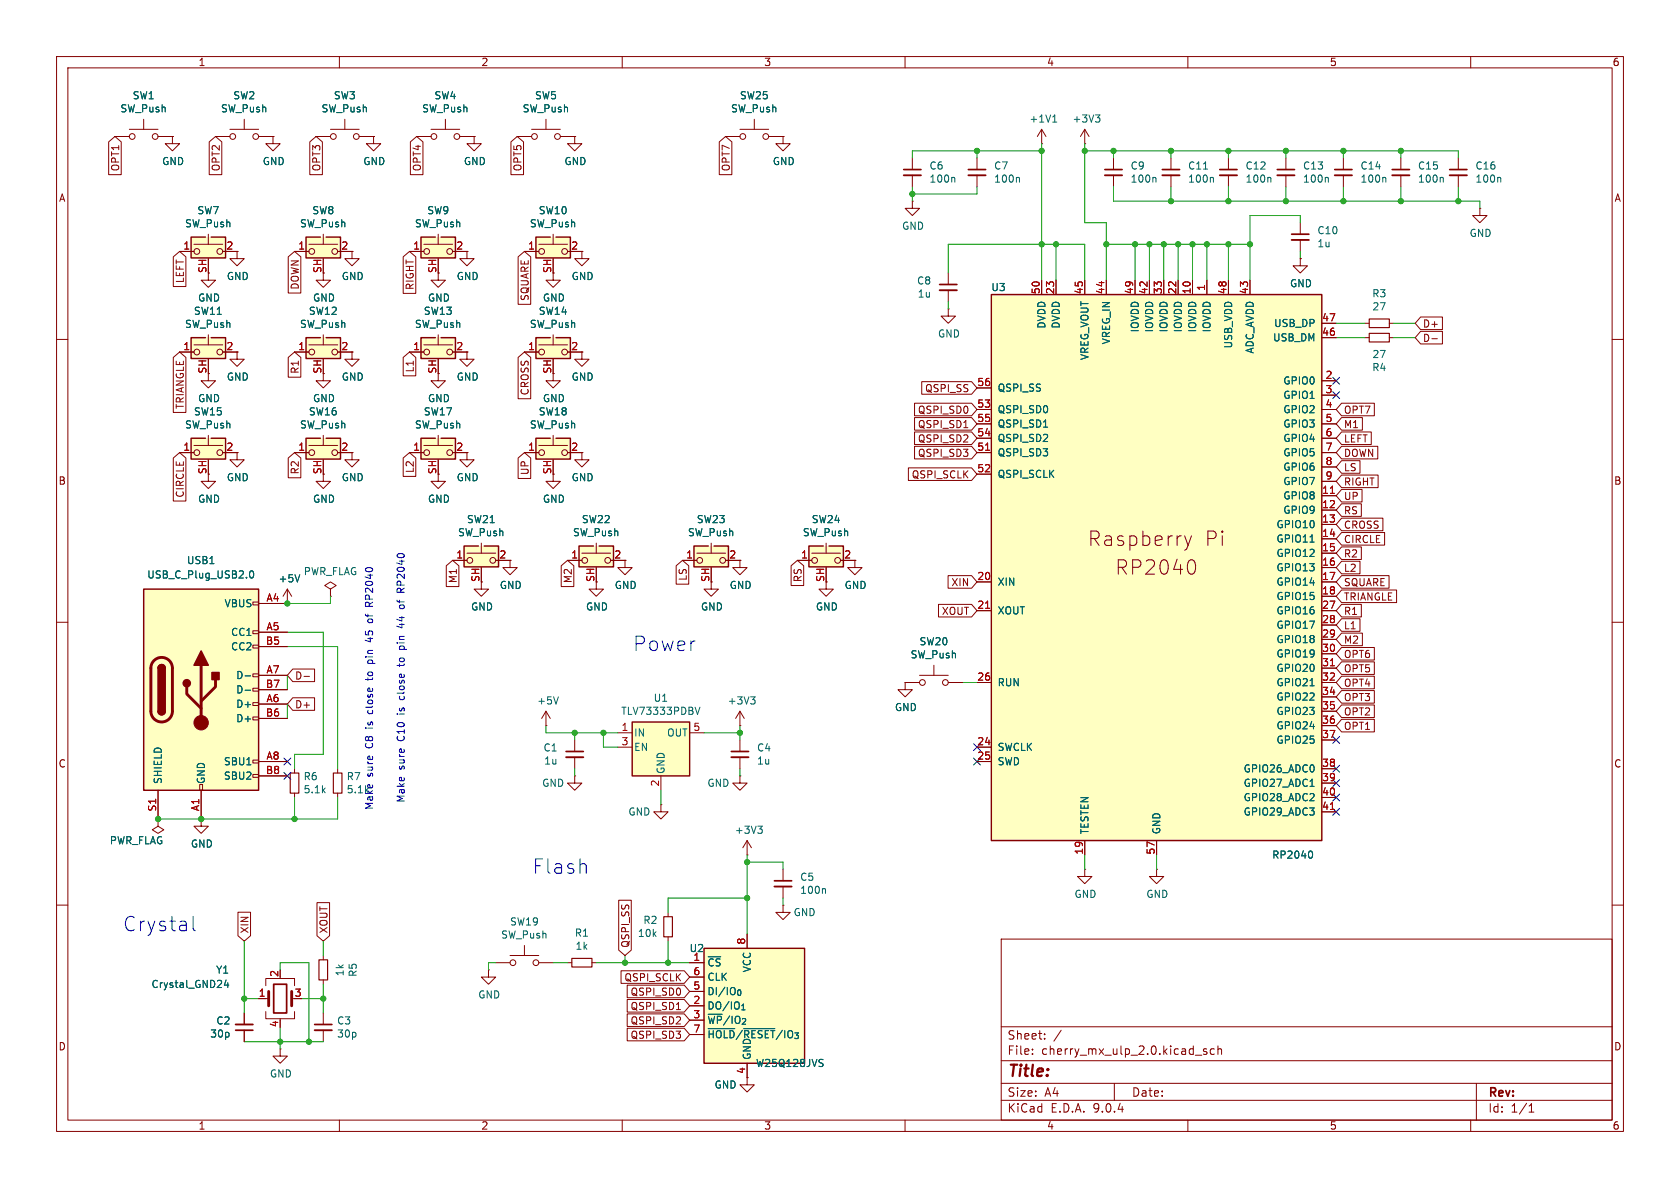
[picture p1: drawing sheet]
<svg xmlns="http://www.w3.org/2000/svg" width="297mm" height="210mm" viewBox="0 0 297 210" stroke-linecap="round" stroke-linejoin="round" font-family="sans-serif">
<defs><g id="words">
<g font-size="3.5" fill="#840000">
<text x="192.3" y="96.7">Raspberry</text>
<text x="197.1" y="101.8">RP2040</text>
<text x="212.9" y="96.7">Pi</text>
</g>
<g font-size="3.5" fill="#0000c2">
<text x="111.8" y="115.3">Power</text>
<text x="94" y="154.7">Flash</text>
<text x="21.6" y="164.9">Crystal</text>
</g>
<text font-size="2.8" fill="#840000" x="178" y="190.9">Title:</text>
<g font-size="2.1" fill="#840000">
<text x="178" y="184">Sheet:</text>
<text x="178" y="186.7">File:</text>
<text x="184.1" y="186.7">cherry_mx_ulp_2.0.kicad_sch</text>
<text x="178" y="196.9">KiCad</text>
<text x="178" y="194.1">Size:</text>
<text x="184.7" y="194.1">A4</text>
<text x="185.7" y="196.9">E.D.A.</text>
<text x="193.3" y="196.9">9.0.4</text>
<text x="200" y="194.1">Date:</text>
<text x="263" y="194.3">Rev:</text>
<text x="263" y="196.9">Id:</text>
<text x="267.1" y="196.9">1/1</text>
</g>
<g font-size="1.8" fill="#840000">
<text x="35" y="11.9">1</text>
<text x="85" y="11.9">2</text>
<text x="135" y="11.9">3</text>
<text x="185" y="11.9">4</text>
<text x="235" y="11.9">5</text>
<text x="285" y="11.9">6</text>
<text x="10.3" y="35.9">A</text>
<text x="21.3" y="30.4" transform="rotate(-90 21.3 30.4)">OPT1</text>
<text x="39.1" y="30.4" transform="rotate(-90 39.1 30.4)">OPT2</text>
<text x="56.8" y="30.4" transform="rotate(-90 56.8 30.4)">OPT3</text>
<text x="74.6" y="30.4" transform="rotate(-90 74.6 30.4)">OPT4</text>
<text x="92.4" y="30.4" transform="rotate(-90 92.4 30.4)">OPT5</text>
<text x="129.2" y="30.4" transform="rotate(-90 129.2 30.4)">OPT7</text>
<text x="285.3" y="35.9">A</text>
<text x="32.7" y="50.2" transform="rotate(-90 32.7 50.2)">LEFT</text>
<text x="53" y="51.3" transform="rotate(-90 53 51.3)">DOWN</text>
<text x="73.3" y="51.4" transform="rotate(-90 73.3 51.4)">RIGHT</text>
<text x="93.7" y="53.3" transform="rotate(-90 93.7 53.3)">SQUARE</text>
<text x="251.5" y="58.1">D+</text>
<text x="73.3" y="65.9" transform="rotate(-90 73.3 65.9)">L1</text>
<text x="251.5" y="60.6">D-</text>
<text x="36.6" y="66.1" transform="rotate(-90 36.6 66.1)">SH</text>
<text x="53" y="66.2" transform="rotate(-90 53 66.2)">R1</text>
<text x="77.2" y="66.1" transform="rotate(-90 77.2 66.1)">SH</text>
<text x="93.7" y="70" transform="rotate(-90 93.7 70)">CROSS</text>
<text x="163.4" y="69.5">QSPI_SS</text>
<text x="32.7" y="72.4" transform="rotate(-90 32.7 72.4)">TRIANGLE</text>
<text x="162.2" y="73.3">QSPI_SD0</text>
<text x="162.2" y="75.9">QSPI_SD1</text>
<text x="237.5" y="73.3">OPT7</text>
<text x="237.5" y="75.9">M1</text>
<text x="53" y="84" transform="rotate(-90 53 84)">R2</text>
<text x="73.3" y="83.7" transform="rotate(-90 73.3 83.7)">L2</text>
<text x="97.5" y="83.9" transform="rotate(-90 97.5 83.9)">SH</text>
<text x="162.2" y="78.4">QSPI_SD2</text>
<text x="162.2" y="81">QSPI_SD3</text>
<text x="237.5" y="78.4">LEFT</text>
<text x="237.5" y="83.5">LS</text>
<text x="237.5" y="81">DOWN</text>
<text x="10.3" y="85.9">B</text>
<text x="32.7" y="88.1" transform="rotate(-90 32.7 88.1)">CIRCLE</text>
<text x="93.7" y="84.1" transform="rotate(-90 93.7 84.1)">UP</text>
<text x="161.1" y="84.8">QSPI_SCLK</text>
<text x="237.5" y="86">RIGHT</text>
<text x="237.5" y="88.6">UP</text>
<text x="285.3" y="85.9">B</text>
<text x="237.5" y="93.7">CROSS</text>
<text x="237.5" y="91.1">RS</text>
<text x="237.5" y="101.3">L2</text>
<text x="237.5" y="98.7">R2</text>
<text x="237.5" y="96.2">CIRCLE</text>
<text x="81" y="103.2" transform="rotate(-90 81 103.2)">M1</text>
<text x="101.3" y="103.2" transform="rotate(-90 101.3 103.2)">M2</text>
<text x="105.2" y="103" transform="rotate(-90 105.2 103)">SH</text>
<text x="121.6" y="102.8" transform="rotate(-90 121.6 102.8)">LS</text>
<text x="141.9" y="103" transform="rotate(-90 141.9 103)">RS</text>
<text x="168.1" y="103.8">XIN</text>
<text x="237.5" y="106.4">TRIANGLE</text>
<text x="237.5" y="103.8">SQUARE</text>
<text x="166.4" y="108.9">XOUT</text>
<text x="237.5" y="108.9">R1</text>
<text x="237.5" y="111.4">L1</text>
<text x="237.5" y="114">M2</text>
<text x="237.5" y="116.5">OPT6</text>
<text x="237.5" y="119.1">OPT5</text>
<text x="52.1" y="120.3">D-</text>
<text x="52.1" y="125.4">D+</text>
<text x="237.5" y="121.6">OPT4</text>
<text x="237.5" y="124.1">OPT3</text>
<text x="237.5" y="129.2">OPT1</text>
<text x="237.5" y="126.7">OPT2</text>
<text x="10.3" y="135.9">C</text>
<text x="285.3" y="135.9">C</text>
<text x="44.1" y="165.1" transform="rotate(-90 44.1 165.1)">XIN</text>
<text x="58.1" y="165.1" transform="rotate(-90 58.1 165.1)">XOUT</text>
<text x="111.4" y="167.6" transform="rotate(-90 111.4 167.6)">QSPI_SS</text>
<text x="110.3" y="173.7">QSPI_SCLK</text>
<text x="111.4" y="178.8">QSPI_SD1</text>
<text x="111.4" y="176.2">QSPI_SD0</text>
<text x="10.3" y="185.9">D</text>
<text x="111.4" y="183.8">QSPI_SD3</text>
<text x="111.4" y="181.3">QSPI_SD2</text>
<text x="285.3" y="185.9">D</text>
<text x="35" y="199.9">1</text>
<text x="85" y="199.9">2</text>
<text x="135" y="199.9">3</text>
<text x="185" y="199.9">4</text>
<text x="235" y="199.9">5</text>
<text x="285" y="199.9">6</text>
</g>
<g font-size="1.8" fill="#006464">
<text x="23.4" y="17.8">SW1</text>
<text x="41.1" y="17.8">SW2</text>
<text x="58.9" y="17.8">SW3</text>
<text x="76.7" y="17.8">SW4</text>
<text x="94.5" y="17.8">SW5</text>
<text x="130.7" y="17.8">SW25</text>
<text x="21.2" y="20.1">SW_Push</text>
<text x="39" y="20.1">SW_Push</text>
<text x="56.7" y="20.1">SW_Push</text>
<text x="74.5" y="20.1">SW_Push</text>
<text x="92.3" y="20.1">SW_Push</text>
<text x="129.1" y="20.1">SW_Push</text>
<text x="181.9" y="21.9">+1V1</text>
<text x="189.5" y="21.9">+3V3</text>
<text x="28.6" y="29.4">GND</text>
<text x="46.4" y="29.4">GND</text>
<text x="64.1" y="29.4">GND</text>
<text x="81.9" y="29.4">GND</text>
<text x="99.7" y="29.4">GND</text>
<text x="136.5" y="29.4">GND</text>
<text x="164.2" y="30.2">C6</text>
<text x="164.2" y="32.5">100n</text>
<text x="175.7" y="30.2">C7</text>
<text x="175.7" y="32.5">100n</text>
<text x="199.8" y="30.2">C9</text>
<text x="199.8" y="32.5">100n</text>
<text x="209.9" y="32.5">100n</text>
<text x="209.9" y="30.2">C11</text>
<text x="220.1" y="32.5">100n</text>
<text x="220.1" y="30.2">C12</text>
<text x="230.3" y="32.5">100n</text>
<text x="230.3" y="30.2">C13</text>
<text x="240.4" y="32.5">100n</text>
<text x="240.4" y="30.2">C14</text>
<text x="250.6" y="32.5">100n</text>
<text x="250.6" y="30.2">C15</text>
<text x="260.7" y="32.5">100n</text>
<text x="260.7" y="30.2">C16</text>
<text x="32.6" y="40.4">SW_Push</text>
<text x="34.8" y="38.1">SW7</text>
<text x="52.9" y="40.4">SW_Push</text>
<text x="55.1" y="38.1">SW8</text>
<text x="73.3" y="40.4">SW_Push</text>
<text x="75.4" y="38.1">SW9</text>
<text x="93.6" y="40.4">SW_Push</text>
<text x="95.1" y="38.1">SW10</text>
<text x="159.4" y="40.8">GND</text>
<text x="232.8" y="41.6">C10</text>
<text x="232.8" y="43.9">1u</text>
<text x="259.7" y="42.1">GND</text>
<text x="34.9" y="53.5">GND</text>
<text x="40" y="49.7">GND</text>
<text x="55.2" y="53.5">GND</text>
<text x="60.3" y="49.7">GND</text>
<text x="75.6" y="53.5">GND</text>
<text x="80.6" y="49.7">GND</text>
<text x="95.9" y="53.5">GND</text>
<text x="101" y="49.7">GND</text>
<text x="162" y="50.5">C8</text>
<text x="162.1" y="52.8">1u</text>
<text x="175.2" y="51.7">U3</text>
<text x="228" y="51">GND</text>
<text x="242.5" y="52.8">R3</text>
<text x="32.6" y="58.2">SW_Push</text>
<text x="34.2" y="55.9">SW11</text>
<text x="52.9" y="58.2">SW_Push</text>
<text x="54.5" y="55.9">SW12</text>
<text x="73.3" y="58.2">SW_Push</text>
<text x="74.8" y="55.9">SW13</text>
<text x="93.6" y="58.2">SW_Push</text>
<text x="95.1" y="55.9">SW14</text>
<text x="165.7" y="59.9">GND</text>
<text x="185" y="58.2" transform="rotate(-90 185 58.2)">DVDD</text>
<text x="187.6" y="58.2" transform="rotate(-90 187.6 58.2)">DVDD</text>
<text x="201.5" y="58.9" transform="rotate(-90 201.5 58.9)">IOVDD</text>
<text x="204.1" y="58.9" transform="rotate(-90 204.1 58.9)">IOVDD</text>
<text x="206.6" y="58.9" transform="rotate(-90 206.6 58.9)">IOVDD</text>
<text x="209.1" y="58.9" transform="rotate(-90 209.1 58.9)">IOVDD</text>
<text x="211.7" y="58.9" transform="rotate(-90 211.7 58.9)">IOVDD</text>
<text x="214.2" y="58.9" transform="rotate(-90 214.2 58.9)">IOVDD</text>
<text x="225.1" y="58">USB_DP</text>
<text x="242.5" y="55.1">27</text>
<text x="192.6" y="63.8" transform="rotate(-90 192.6 63.8)">VREG_VOUT</text>
<text x="196.4" y="61" transform="rotate(-90 196.4 61)">VREG_IN</text>
<text x="218" y="61.7" transform="rotate(-90 218 61.7)">USB_VDD</text>
<text x="221.8" y="62.6" transform="rotate(-90 221.8 62.6)">ADC_AVDD</text>
<text x="225" y="60.6">USB_DM</text>
<text x="242.5" y="65.8">R4</text>
<text x="242.5" y="63.5">27</text>
<text x="34.9" y="71.3">GND</text>
<text x="40" y="67.5">GND</text>
<text x="55.2" y="71.3">GND</text>
<text x="60.3" y="67.5">GND</text>
<text x="75.6" y="71.3">GND</text>
<text x="80.6" y="67.5">GND</text>
<text x="95.9" y="71.3">GND</text>
<text x="101" y="67.5">GND</text>
<text x="176.3" y="69.4">QSPI_SS</text>
<text x="226.8" y="68.2">GPIO0</text>
<text x="226.8" y="70.7">GPIO1</text>
<text x="32.6" y="75.9">SW_Push</text>
<text x="34.2" y="73.6">SW15</text>
<text x="52.9" y="75.9">SW_Push</text>
<text x="54.5" y="73.6">SW16</text>
<text x="73.3" y="75.9">SW_Push</text>
<text x="74.8" y="73.6">SW17</text>
<text x="93.6" y="75.9">SW_Push</text>
<text x="95.1" y="73.6">SW18</text>
<text x="176.3" y="73.3">QSPI_SD0</text>
<text x="176.3" y="75.8">QSPI_SD1</text>
<text x="226.8" y="73.3">GPIO2</text>
<text x="226.8" y="75.8">GPIO3</text>
<text x="176.3" y="78.3">QSPI_SD2</text>
<text x="176.3" y="80.9">QSPI_SD3</text>
<text x="226.8" y="78.3">GPIO4</text>
<text x="226.8" y="80.9">GPIO5</text>
<text x="226.8" y="83.4">GPIO6</text>
<text x="34.9" y="89.1">GND</text>
<text x="40" y="85.3">GND</text>
<text x="55.2" y="89.1">GND</text>
<text x="60.3" y="85.3">GND</text>
<text x="75.6" y="89.1">GND</text>
<text x="80.6" y="85.3">GND</text>
<text x="95.9" y="89.1">GND</text>
<text x="101" y="85.3">GND</text>
<text x="176.3" y="84.7">QSPI_SCLK</text>
<text x="226.8" y="86">GPIO7</text>
<text x="226.8" y="88.5">GPIO8</text>
<text x="80.9" y="95">SW_Push</text>
<text x="82.4" y="92.7">SW21</text>
<text x="101.2" y="95">SW_Push</text>
<text x="102.8" y="92.7">SW22</text>
<text x="121.5" y="95">SW_Push</text>
<text x="123.1" y="92.7">SW23</text>
<text x="141.8" y="95">SW_Push</text>
<text x="143.4" y="92.7">SW24</text>
<text x="225.6" y="93.6">GPIO10</text>
<text x="226.8" y="91">GPIO9</text>
<text x="32.9" y="99.9">USB1</text>
<text x="53.6" y="101.9">PWR_FLAG</text>
<text x="225.6" y="96.1">GPIO11</text>
<text x="225.6" y="98.7">GPIO12</text>
<text x="225.6" y="101.2">GPIO13</text>
<text x="25.9" y="102.5">USB_C_Plug_USB2.0</text>
<text x="39.6" y="107.5">VBUS</text>
<text x="49.1" y="103.1">+5V</text>
<text x="88.3" y="104.3">GND</text>
<text x="108.6" y="104.3">GND</text>
<text x="128.9" y="104.3">GND</text>
<text x="149.2" y="104.3">GND</text>
<text x="176.3" y="103.7">XIN</text>
<text x="225.6" y="103.7">GPIO14</text>
<text x="225.6" y="106.3">GPIO15</text>
<text x="40.8" y="112.6">CC1</text>
<text x="83.2" y="108.1">GND</text>
<text x="103.5" y="108.1">GND</text>
<text x="123.8" y="108.1">GND</text>
<text x="144.1" y="108.1">GND</text>
<text x="176.3" y="108.8">XOUT</text>
<text x="225.6" y="108.8">GPIO16</text>
<text x="225.6" y="111.4">GPIO17</text>
<text x="225.6" y="113.9">GPIO18</text>
<text x="40.8" y="115.2">CC2</text>
<text x="160.9" y="116.6">SW_Push</text>
<text x="162.5" y="114.3">SW20</text>
<text x="225.6" y="116.4">GPIO19</text>
<text x="225.6" y="119">GPIO20</text>
<text x="41.7" y="120.2">D-</text>
<text x="41.7" y="122.8">D-</text>
<text x="41.7" y="125.3">D+</text>
<text x="94.9" y="124.7">+5V</text>
<text x="115.5" y="124.3">U1</text>
<text x="128.5" y="124.7">+3V3</text>
<text x="158.1" y="125.9">GND</text>
<text x="176.3" y="121.5">RUN</text>
<text x="225.6" y="121.5">GPIO21</text>
<text x="225.6" y="124.1">GPIO22</text>
<text x="41.7" y="127.9">D+</text>
<text x="109.7" y="126.6">TLV73333PDBV</text>
<text x="112" y="130.4">IN</text>
<text x="117.8" y="130.4">OUT</text>
<text x="225.6" y="126.6">GPIO23</text>
<text x="225.6" y="129.1">GPIO24</text>
<text x="225.6" y="131.7">GPIO25</text>
<text x="39.5" y="135.5">SBU1</text>
<text x="96" y="133">C1</text>
<text x="96.1" y="135.4">1u</text>
<text x="112" y="132.9">EN</text>
<text x="117.7" y="136.9" transform="rotate(-90 117.7 136.9)">GND</text>
<text x="133.7" y="133">C4</text>
<text x="133.7" y="135.4">1u</text>
<text x="176.3" y="132.9">SWCLK</text>
<text x="176.3" y="135.5">SWD</text>
<text x="219.8" y="136.8">GPIO26_ADC0</text>
<text x="28.8" y="138.7" transform="rotate(-90 28.8 138.7)">SHIELD</text>
<text x="36.4" y="138.7" transform="rotate(-90 36.4 138.7)">GND</text>
<text x="39.5" y="138">SBU2</text>
<text x="53.6" y="138.1">R6</text>
<text x="53.6" y="140.4">5.1k</text>
<text x="61.2" y="138.1">R7</text>
<text x="95.8" y="139.3">GND</text>
<text x="125" y="139.3">GND</text>
<text x="219.8" y="139.3">GPIO27_ADC1</text>
<text x="219.8" y="141.8">GPIO28_ADC2</text>
<text x="19.3" y="149.5">PWR_FLAG</text>
<text x="111" y="144.4">GND</text>
<text x="129.8" y="147.6">+3V3</text>
<text x="192.6" y="147.6" transform="rotate(-90 192.6 147.6)">TESTEN</text>
<text x="205.3" y="147.6" transform="rotate(-90 205.3 147.6)">GND</text>
<text x="219.8" y="144.4">GPIO29_ADC3</text>
<text x="33.7" y="150">GND</text>
<text x="141.4" y="155.9">C5</text>
<text x="224.8" y="152">RP2040</text>
<text x="141.4" y="158.2">100n</text>
<text x="189.9" y="158.9">GND</text>
<text x="202.6" y="158.9">GND</text>
<text x="88.5" y="166.1">SW_Push</text>
<text x="90.1" y="163.8">SW19</text>
<text x="101.5" y="165.8">R1</text>
<text x="112.7" y="165.8">10k</text>
<text x="113.6" y="163.5">R2</text>
<text x="140.2" y="162.2">GND</text>
<text x="38.1" y="172.3">Y1</text>
<text x="61" y="172.7" transform="rotate(-90 61 172.7)">1k</text>
<text x="63.3" y="172.8" transform="rotate(-90 63.3 172.8)">R5</text>
<text x="101.6" y="168.1">1k</text>
<text x="121.8" y="168.5">U2</text>
<text x="125" y="171">~{CS}</text>
<text x="125" y="173.6">CLK</text>
<text x="132.9" y="172" transform="rotate(-90 132.9 172)">VCC</text>
<text x="26.7" y="174.9">Crystal_GND24</text>
<text x="84.5" y="176.7">GND</text>
<text x="125" y="176.1">DI/IO_{0}</text>
<text x="125" y="178.7">DO/IO_{1}</text>
<text x="37.1" y="183.6">30p</text>
<text x="38.2" y="181.3">C2</text>
<text x="59.5" y="181.3">C3</text>
<text x="59.5" y="183.6">30p</text>
<text x="125" y="181.2">~{WP}/IO_{2}</text>
<text x="125" y="183.7">~{HOLD}/~{RESET}/IO_{3}</text>
<text x="47.6" y="190.7">GND</text>
<text x="132.9" y="187.5" transform="rotate(-90 132.9 187.5)">GND</text>
<text x="133.6" y="188.8">W25Q128JVS</text>
<text x="126.2" y="192.6">GND</text>
</g>
<g font-size="1.8" fill="#a90000">
<text x="32.3" y="44.2">1</text>
<text x="39.9" y="44.2">2</text>
<text x="52.6" y="44.2">1</text>
<text x="60.3" y="44.2">2</text>
<text x="73" y="44.2">1</text>
<text x="80.6" y="44.2">2</text>
<text x="93.3" y="44.2">1</text>
<text x="100.9" y="44.2">2</text>
<text x="36.6" y="48.4" transform="rotate(-90 36.6 48.4)">SH</text>
<text x="56.9" y="48.4" transform="rotate(-90 56.9 48.4)">SH</text>
<text x="77.2" y="48.4" transform="rotate(-90 77.2 48.4)">SH</text>
<text x="97.5" y="48.4" transform="rotate(-90 97.5 48.4)">SH</text>
<text x="183.9" y="52.1" transform="rotate(-90 183.9 52.1)">50</text>
<text x="186.4" y="52.1" transform="rotate(-90 186.4 52.1)">23</text>
<text x="191.5" y="52.1" transform="rotate(-90 191.5 52.1)">45</text>
<text x="195.3" y="52.1" transform="rotate(-90 195.3 52.1)">44</text>
<text x="200.4" y="52.1" transform="rotate(-90 200.4 52.1)">49</text>
<text x="202.9" y="52.1" transform="rotate(-90 202.9 52.1)">42</text>
<text x="205.5" y="52.1" transform="rotate(-90 205.5 52.1)">33</text>
<text x="208" y="52.1" transform="rotate(-90 208 52.1)">22</text>
<text x="210.6" y="52.1" transform="rotate(-90 210.6 52.1)">10</text>
<text x="213.1" y="51.5" transform="rotate(-90 213.1 51.5)">1</text>
<text x="216.9" y="52.1" transform="rotate(-90 216.9 52.1)">48</text>
<text x="220.7" y="52.1" transform="rotate(-90 220.7 52.1)">43</text>
<text x="233.6" y="56.9">47</text>
<text x="233.6" y="59.4">46</text>
<text x="32.3" y="62">1</text>
<text x="39.9" y="62">2</text>
<text x="52.6" y="62">1</text>
<text x="60.3" y="62">2</text>
<text x="73" y="62">1</text>
<text x="80.6" y="62">2</text>
<text x="93.3" y="62">1</text>
<text x="100.9" y="62">2</text>
<text x="56.9" y="66.1" transform="rotate(-90 56.9 66.1)">SH</text>
<text x="97.5" y="66.1" transform="rotate(-90 97.5 66.1)">SH</text>
<text x="172.7" y="68.3">56</text>
<text x="234.2" y="67.1">2</text>
<text x="234.2" y="69.6">3</text>
<text x="172.7" y="72.1">53</text>
<text x="172.7" y="74.7">55</text>
<text x="172.7" y="77.2">54</text>
<text x="234.2" y="72.1">4</text>
<text x="234.2" y="74.7">5</text>
<text x="234.2" y="77.2">6</text>
<text x="32.3" y="79.8">1</text>
<text x="36.6" y="83.9" transform="rotate(-90 36.6 83.9)">SH</text>
<text x="39.9" y="79.8">2</text>
<text x="52.6" y="79.8">1</text>
<text x="56.9" y="83.9" transform="rotate(-90 56.9 83.9)">SH</text>
<text x="60.3" y="79.8">2</text>
<text x="73" y="79.8">1</text>
<text x="77.2" y="83.9" transform="rotate(-90 77.2 83.9)">SH</text>
<text x="80.6" y="79.8">2</text>
<text x="93.3" y="79.8">1</text>
<text x="100.9" y="79.8">2</text>
<text x="172.7" y="79.8">51</text>
<text x="172.7" y="83.6">52</text>
<text x="234.2" y="79.8">7</text>
<text x="234.2" y="82.3">8</text>
<text x="233.6" y="87.4">11</text>
<text x="233.6" y="89.9">12</text>
<text x="234.2" y="84.8">9</text>
<text x="233.6" y="92.5">13</text>
<text x="233.6" y="95">14</text>
<text x="80.6" y="98.8">1</text>
<text x="88.2" y="98.8">2</text>
<text x="100.9" y="98.8">1</text>
<text x="108.5" y="98.8">2</text>
<text x="121.2" y="98.8">1</text>
<text x="128.8" y="98.8">2</text>
<text x="141.5" y="98.8">1</text>
<text x="149.2" y="98.8">2</text>
<text x="233.6" y="97.5">15</text>
<text x="233.6" y="100.1">16</text>
<text x="47" y="106.4">A4</text>
<text x="84.8" y="103" transform="rotate(-90 84.8 103)">SH</text>
<text x="125.5" y="103" transform="rotate(-90 125.5 103)">SH</text>
<text x="145.8" y="103" transform="rotate(-90 145.8 103)">SH</text>
<text x="172.7" y="102.6">20</text>
<text x="172.7" y="107.7">21</text>
<text x="233.6" y="102.6">17</text>
<text x="233.6" y="105.2">18</text>
<text x="233.6" y="107.7">27</text>
<text x="47" y="111.5">A5</text>
<text x="233.6" y="110.2">28</text>
<text x="233.6" y="112.8">29</text>
<text x="46.9" y="114">B5</text>
<text x="47" y="119.1">A7</text>
<text x="233.6" y="115.3">30</text>
<text x="233.6" y="117.9">31</text>
<text x="46.9" y="121.7">B7</text>
<text x="47" y="124.2">A6</text>
<text x="172.7" y="120.4">26</text>
<text x="233.6" y="120.4">32</text>
<text x="233.6" y="122.9">34</text>
<text x="233.6" y="125.5">35</text>
<text x="46.9" y="126.7">B6</text>
<text x="109.8" y="129.3">1</text>
<text x="109.8" y="131.8">3</text>
<text x="122.5" y="129.3">5</text>
<text x="172.7" y="131.8">24</text>
<text x="233.6" y="128">36</text>
<text x="233.6" y="130.6">37</text>
<text x="46.9" y="136.9">B8</text>
<text x="47" y="134.4">A8</text>
<text x="172.7" y="134.4">25</text>
<text x="233.6" y="135.6">38</text>
<text x="27.7" y="143.6" transform="rotate(-90 27.7 143.6)">S1</text>
<text x="35.3" y="143.5" transform="rotate(-90 35.3 143.5)">A1</text>
<text x="116.6" y="139.1" transform="rotate(-90 116.6 139.1)">2</text>
<text x="233.6" y="138.2">39</text>
<text x="233.6" y="140.7">40</text>
<text x="233.6" y="143.3">41</text>
<text x="191.5" y="151.2" transform="rotate(-90 191.5 151.2)">19</text>
<text x="204.2" y="151.2" transform="rotate(-90 204.2 151.2)">57</text>
<text x="131.8" y="167.1" transform="rotate(-90 131.8 167.1)">8</text>
<text x="49.3" y="172.8" transform="rotate(-90 49.3 172.8)">2</text>
<text x="122.5" y="169.9">1</text>
<text x="122.5" y="172.5">6</text>
<text x="45.6" y="176.3">1</text>
<text x="52" y="176.3">3</text>
<text x="122.5" y="175">5</text>
<text x="122.5" y="177.5">2</text>
<text x="49.3" y="181.7" transform="rotate(-90 49.3 181.7)">4</text>
<text x="122.5" y="180.1">3</text>
<text x="122.5" y="182.6">7</text>
<text x="131.8" y="189.9" transform="rotate(-90 131.8 189.9)">4</text>
</g>
<g font-size="1.8" fill="#0000c2">
<text x="66" y="105.8" transform="rotate(-90 66 105.8)">RP2040</text>
<text x="71.6" y="106.3" transform="rotate(-90 71.6 106.3)">of</text>
<text x="71.6" y="103.3" transform="rotate(-90 71.6 103.3)">RP2040</text>
<text x="66" y="112.4" transform="rotate(-90 66 112.4)">45</text>
<text x="66" y="108.8" transform="rotate(-90 66 108.8)">of</text>
<text x="71.6" y="114" transform="rotate(-90 71.6 114)">pin</text>
<text x="71.6" y="109.9" transform="rotate(-90 71.6 109.9)">44</text>
<text x="66" y="119.5" transform="rotate(-90 66 119.5)">to</text>
<text x="66" y="116.5" transform="rotate(-90 66 116.5)">pin</text>
<text x="71.6" y="117" transform="rotate(-90 71.6 117)">to</text>
<text x="66" y="125.7" transform="rotate(-90 66 125.7)">close</text>
<text x="71.6" y="123.2" transform="rotate(-90 71.6 123.2)">close</text>
<text x="66" y="128.5" transform="rotate(-90 66 128.5)">is</text>
<text x="71.6" y="130.9" transform="rotate(-90 71.6 130.9)">C10</text>
<text x="71.6" y="126" transform="rotate(-90 71.6 126)">is</text>
<text x="66" y="137.4" transform="rotate(-90 66 137.4)">sure</text>
<text x="66" y="132.1" transform="rotate(-90 66 132.1)">C8</text>
<text x="71.6" y="136.1" transform="rotate(-90 71.6 136.1)">sure</text>
<text x="61.2" y="140.4">5.1k</text>
<text x="66" y="143.3" transform="rotate(-90 66 143.3)">Make</text>
<text x="71.6" y="142" transform="rotate(-90 71.6 142)">Make</text>
</g>
</g></defs>
<g fill="none" stroke="#840000" stroke-width=".18">
<path d="M10 10h277v190h-277zM12 12h273v186h-273zM60 10v2M110 10v2M160 10v2M210 10v2M260 10v2M10 60h2M285 60h2M10 110h2M162.6 119.4h5M165.1 117.6v1.8"/>
<path d="M285 110h2M96.5 128.3h.1M96.5 125.7l-.7 1.3M96.5 125.7l.8 1.3M96.5 125.7v2.6M101.6 137.2v1.2h1.3l-1.3 1.3-1.3-1.3h1.3M101.6 137.2h.1M101.6 130.8v2M101.6 133.9v2M130.8 128.3h.1M130.8 125.7l-.8 1.3M130.8 125.7l.8 1.3"/>
<path d="M130.8 125.7v2.6M130.8 130.8v2M130.8 133.9v2M160 120.7v1.2h1.3l-1.3 1.3-1.3-1.3h1.3M160 120.7h.1M160 120.7h2.6M167.6 120.7h2.6M138.4 153.7v2M138.4 156.7v2.1M10 160h2M57.1 168.9v.8M57.1 173.2v.8"/>
<path d="M177 166h108v32h-108zM285 160h2M49.5 185.4v1.3h1.3l-1.3 1.3-1.2-1.3h1.2M49.5 185.4h.1M60 198v2M110 198v2M160 198v2M177 194.5h108M177 191.5h108M177 187.5h108M177 181.5h108M182.5 186.3v.1"/>
<path d="M182.5 185.5v.1M184.7 183.6v.1M184.7 182.8v.1M187.6 182.1l-1.3 2M197 191.5v3M210 198v2M211.3 186.5h1.2M213.3 185.5l-.3-.1-.3 .2 .1 .2 .5 .2v.3h-.6M214.7 185.5l-.5-.1-.2 .3v.4l.1 .2h.6M215.3 185.5l.2-.1 .4 .1 .1 .9M215.3 184.9v1.5M260 198v2"/>
<path d="M261 191.5v6.5M270.3 196.6h.9M270.3 195.5l.4-.4v1.5"/>
<circle cx="163.1" cy="120.7" r=".51"/>
<circle cx="167.1" cy="120.7" r=".51"/>
</g>
<path d="M100.1 132.8h3M129.3 132.8h3M136.9 155.7h3.1" fill="none" stroke="#840000" stroke-width=".3"/>
<path d="M100.1 133.9h3M129.3 133.9h3M136.9 156.7h3.1" fill="none" stroke="#840000" stroke-width=".33"/>
<path d="M98.7 123.2l-.4 1.3M132.7 123.2h.8l-.4 .5M133.2 123.7l.3 .2v.3l-.3 .3M145.8 157.1l.1 .2v.6" fill="none" stroke="#006464" stroke-width=".18"/>
<path d="M56.4 169.7h1.5v3.5h-1.5z" fill="none" stroke="#840000" stroke-width=".2"/>
<path d="M111.8 127.6h10.1v9.6h-10.1z" fill="#ffffc2"/>
<path d="M111.8 127.6h10.1v9.6h-10.1z" fill="none" stroke="#840000" stroke-width=".25"/>
<path d="M161.3 35.6v1.2h1.3l-1.3 1.3-1.3-1.3h1.3M161.3 35.6h.1M109.2 129.5h2.6M109.2 132.1h2.6M116.8 137.2v2.5M121.9 129.5h2.6M116.8 142.2v1.3h1.3l-1.3 1.3-1.2-1.3h1.2M116.8 142.2h.1M86.4 171.5v1.2h1.2l-1.2 1.3-1.3-1.3h1.3M86.4 171.5h.1" fill="none" stroke="#840000" stroke-width=".18"/>
<path d="M122.9 125l.4 1.3 .4-1.3" fill="none" stroke="#006464" stroke-width=".18"/>
<path d="M175.3 52.1h58.4v96.5h-58.4z" fill="#ffffc2"/>
<path d="M175.3 52.1h58.4v96.5h-58.4z" fill="none" stroke="#840000" stroke-width=".25"/>
<g fill="none" stroke="#840000" stroke-width=".18">
<path d="M20.3 24.1h2.6M22.9 22.9h5M25.4 21.1v1.8M27.9 24.1h2.6M30.5 24.1v1.3h1.2l-1.2 1.3-1.3-1.3h1.3M30.5 24.1h.1M38.1 24.1h2.5M40.6 22.9h5.1M43.2 21.1v1.8M45.7 24.1h2.6M128.3 24.1h2.5M130.8 22.9h5.1"/>
<path d="M133.3 21.1v1.8M135.9 24.1h2.5M184.1 49.5v2.6M186.7 49.5v2.6M191.8 49.5v2.6M195.6 49.5v2.6M200.7 49.5v2.6M203.2 49.5v2.6M205.7 49.5v2.6M208.3 49.5v2.6M210.8 49.5v2.6M213.4 49.5v2.6"/>
<path d="M217.2 49.5v2.6M221 49.5v2.6M233.7 57.2h2.5M233.7 59.7h2.5M57.1 66v1.3h1.3l-1.3 1.3-1.2-1.3h1.2M172.7 68.6h2.6M172.7 72.4h2.6M172.7 74.9h2.6M172.7 77.5h2.6M233.7 72.4h2.5M233.7 74.9h2.5M233.7 77.5h2.5"/>
<path d="M233.7 67.3h2.5M233.7 69.9h2.5M172.7 80h2.6M172.7 83.8h2.6M209.4 94.7l.6 1.7M210 96.4l-.2 .6M210.6 94.7l-.6 1.7M211 99.1a1.9 1.9 0 0 1 0 2.3M233.7 80h2.5M233.7 82.6h2.5M233.7 85.1h2.5M233.7 87.6h2.5"/>
<path d="M233.7 90.2h2.5M233.7 92.7h2.5M233.7 95.3h2.5M233.7 97.8h2.5M172.7 102.9h2.6M172.7 108h2.6M233.7 102.9h2.5M233.7 108h2.5M233.7 100.3h2.5M233.7 105.4h2.5M233.7 110.5h2.5M233.7 113h2.5"/>
<path d="M233.7 115.6h2.5M233.7 118.1h2.5M52.1 135.9v.8M59.7 135.9v.8M130.8 137.2v1.2h1.3l-1.3 1.3-1.3-1.3h1.3M130.8 137.2h.1M172.7 120.7h2.6M172.7 132.1h2.6M172.7 134.6h2.6M233.7 120.7h2.5M233.7 123.2h2.5M233.7 125.7h2.5"/>
<path d="M233.7 128.3h2.5M233.7 130.8h2.5M233.7 135.9h2.5M233.7 138.4h2.5M52.1 140.2v.8M59.7 140.2v.8M191.8 153.7v1.2h1.2l-1.2 1.3-1.3-1.3h1.3M191.8 153.7h.1M191.8 148.6v2.5M204.5 153.7v1.2h1.2l-1.2 1.3-1.3-1.3h1.3M204.5 153.7h.1M204.5 148.6v2.5"/>
<path d="M233.7 141h2.5M233.7 143.5h2.5M87.6 170.2h2.6M90.2 168.9h5M92.7 167.1v1.8M95.2 170.2h2.6M100.3 170.2h.8M104.6 170.2h.8"/>
<circle cx="23.4" cy="24.1" r=".51"/>
<circle cx="27.4" cy="24.1" r=".51"/>
<circle cx="41.1" cy="24.1" r=".51"/>
<circle cx="45.2" cy="24.1" r=".51"/>
<circle cx="131.3" cy="24.1" r=".51"/>
<circle cx="135.4" cy="24.1" r=".51"/>
<circle cx="90.7" cy="170.2" r=".51"/>
<circle cx="94.7" cy="170.2" r=".51"/>
</g>
<path d="M184.5 75.5h.7M231.6 95.8h.7M231.6 121.2h.7M231.6 139h.7M231.7 150.4a.79 .79 0 0 1 0 1.3" fill="none" stroke="#006464" stroke-width=".18"/>
<path d="M174.2 79.6h.8M235.2 87.2h.7M174.2 107.5h.8M235.2 117.7h.7M235.2 143.1h.7" fill="none" stroke="#a90000" stroke-width=".18"/>
<path d="M51.3 136.7h1.5v3.5h-1.5zM58.9 136.7h1.6v3.5h-1.6zM101.1 169.4h3.5v1.5h-3.5z" fill="none" stroke="#840000" stroke-width=".2"/>
<path d="M54.1 59.7h6.1v3.8h-6.1z" fill="#ffffc2"/>
<g fill="none" stroke="#840000" stroke-width=".18">
<path d="M57.1 48.3v1.2h1.3l-1.3 1.3-1.2-1.3h1.2M57.1 59.2v1.8M62.2 44.5v1.2h1.3l-1.3 1.3-1.2-1.3h1.2M62.2 44.5h.1M41.9 62.2v1.3h1.3l-1.3 1.3-1.3-1.3h1.3M41.9 62.2h.1M52.1 62.2h2.5M54.6 61h5.1M59.7 62.2h2.5M62.2 62.2v1.3h1.3l-1.3 1.3-1.2-1.3h1.2M62.2 62.2h.1"/>
<circle cx="55.1" cy="62.2" r=".51"/>
<circle cx="59.2" cy="62.2" r=".51"/>
</g>
<path d="M56.6 59.7h-2.5v3.7h6.1v-3.7h-2.5" fill="none" stroke="#840000" stroke-width=".25"/>
<path d="M33.8 59.7h6.1v3.8h-6.1z" fill="#ffffc2"/>
<g fill="none" stroke="#840000" stroke-width=".18">
<path d="M36.8 48.3v1.2h1.3l-1.3 1.3-1.2-1.3h1.2M36.8 59.2v1.8M41.9 44.5v1.2h1.3l-1.3 1.3-1.3-1.3h1.3M41.9 44.5h.1M77.5 48.3v1.2h1.2l-1.2 1.3-1.3-1.3h1.3M31.7 62.2h2.6M34.3 61h5.1M36.8 66v1.3h1.3l-1.3 1.3-1.2-1.3h1.2M39.4 62.2h2.5M82.5 62.2v1.3h1.3l-1.3 1.3-1.2-1.3h1.2M82.5 62.2h.1"/>
<circle cx="34.8" cy="62.2" r=".51"/>
<circle cx="38.9" cy="62.2" r=".51"/>
</g>
<path d="M36.3 59.7h-2.5v3.7h6.1v-3.7h-2.6" fill="none" stroke="#840000" stroke-width=".25"/>
<path d="M74.4 59.7h6.1v3.8h-6.1z" fill="#ffffc2"/>
<g fill="none" stroke="#840000" stroke-width=".18">
<path d="M77.5 59.2v1.8M82.5 44.5v1.2h1.3l-1.3 1.3-1.2-1.3h1.2M82.5 44.5h.1M72.4 62.2h2.5M74.9 61h5.1M80 62.2h2.5M57.1 83.8v1.3h1.3l-1.3 1.3-1.2-1.3h1.2"/>
<circle cx="75.4" cy="62.2" r=".51"/>
<circle cx="79.5" cy="62.2" r=".51"/>
</g>
<path d="M77 59.7h-2.6v3.7h6.1v-3.7h-2.5" fill="none" stroke="#840000" stroke-width=".25"/>
<path d="M74.4 77.5h6.1v3.8h-6.1z" fill="#ffffc2"/>
<g fill="none" stroke="#840000" stroke-width=".18">
<path d="M241.3 59.7h.8M241.3 57.2h.8M245.6 59.7h.8M245.6 57.2h.8M74.9 78.7h5.1M77.5 77v1.7M36.8 83.8v1.3h1.3l-1.3 1.3-1.2-1.3h1.2M41.9 80v1.3h1.3l-1.3 1.3-1.3-1.3h1.3M41.9 80h.1M72.4 80h2.5M80 80h2.5"/>
<circle cx="75.4" cy="80" r=".51"/>
<circle cx="79.5" cy="80" r=".51"/>
</g>
<path d="M77 77.5h-2.6v3.7h6.1v-3.7h-2.5" fill="none" stroke="#840000" stroke-width=".25"/>
<path d="M242.1 58.9h3.5v1.6h-3.5zM242.1 56.4h3.5v1.5h-3.5z" fill="none" stroke="#840000" stroke-width=".2"/>
<path d="M33.8 77.5h6.1v3.8h-6.1z" fill="#ffffc2"/>
<g fill="none" stroke="#840000" stroke-width=".18">
<path d="M34.3 78.7h5.1M36.8 77v1.7M31.7 80h2.6M39.4 80h2.5"/>
<circle cx="34.8" cy="80" r=".51"/>
<circle cx="38.9" cy="80" r=".51"/>
</g>
<path d="M36.3 77.5h-2.5v3.7h6.1v-3.7h-2.6" fill="none" stroke="#840000" stroke-width=".25"/>
<path d="M54.1 77.5h6.1v3.8h-6.1z" fill="#ffffc2"/>
<g fill="none" stroke="#840000" stroke-width=".18">
<path d="M161.3 27.9v2.1M161.3 31v2M196.8 27.9v2.1M196.8 31v2M227.3 27.9v2.1M227.3 31v2M237.5 27.9v2.1M237.5 31v2M247.6 27.9v2.1M247.6 31v2M54.6 78.7h5.1M57.1 77v1.7"/>
<path d="M52.1 80h2.5M59.7 80h2.5M62.2 80v1.3h1.3l-1.3 1.3-1.2-1.3h1.2M62.2 80h.1M132.1 151.1h.1M132.1 148.6l-.8 1.3M132.1 148.6l.7 1.3M132.1 148.6v2.5"/>
<circle cx="55.1" cy="80" r=".51"/>
<circle cx="59.2" cy="80" r=".51"/>
</g>
<path d="M56.6 77.5h-2.5v3.7h6.1v-3.7h-2.5" fill="none" stroke="#840000" stroke-width=".25"/>
<path d="M159.8 30h3M195.3 30h3.1M225.8 30h3.1M236 30h3M246.1 30h3.1" fill="none" stroke="#840000" stroke-width=".3"/>
<path d="M159.8 31h3M195.3 31h3.1M225.8 31h3.1M236 31h3M246.1 31h3.1" fill="none" stroke="#840000" stroke-width=".33"/>
<path d="M168.6 31.4l.2 .1v.7M204.2 31.4l.2 .1v.7M234.7 31.4l.1 .1v.7M244.8 31.4l.2 .1v.7M255 31.4l.2 .1v.7M134 146h.8l-.5 .5M134.5 146.5l.3 .3v.3l-.3 .2" fill="none" stroke="#006464" stroke-width=".18"/>
<path d="M74.4 41.9h6.1v3.8h-6.1z" fill="#ffffc2"/>
<g fill="none" stroke="#840000" stroke-width=".18">
<path d="M66 24.1v1.3h1.3l-1.3 1.3-1.2-1.3h1.2M66 24.1h.1M73.7 24.1h2.5M76.2 22.9h5.1M78.7 21.1v1.8M81.3 24.1h2.5M217.2 27.9v2.1M217.2 31v2M72.4 44.5h2.5M74.9 43.2h5.1M77.5 41.4v1.8M80 44.5h2.5"/>
<circle cx="76.7" cy="24.1" r=".51"/>
<circle cx="80.8" cy="24.1" r=".51"/>
<circle cx="75.4" cy="44.5" r=".51"/>
<circle cx="79.5" cy="44.5" r=".51"/>
</g>
<path d="M77 41.9h-2.6v3.7h6.1v-3.7h-2.5" fill="none" stroke="#840000" stroke-width=".25"/>
<path d="M215.6 30h3.1" fill="none" stroke="#840000" stroke-width=".3"/>
<path d="M215.6 31h3.1" fill="none" stroke="#840000" stroke-width=".33"/>
<path d="M224.5 31.4l.2 .1v.7" fill="none" stroke="#006464" stroke-width=".18"/>
<path d="M54.1 41.9h6.1v3.8h-6.1z" fill="#ffffc2"/>
<g fill="none" stroke="#840000" stroke-width=".18">
<path d="M55.9 24.1h2.5M58.4 22.9h5.1M61 21.1v1.8M63.5 24.1h2.5M172.7 27.9v2.1M172.7 31v2M184.1 25.4h.1M184.1 22.9l-.7 1.2M184.1 22.9l.8 1.2M184.1 22.9v2.5M191.8 25.4h.1M191.8 22.9l-.8 1.2"/>
<path d="M191.8 22.9l.7 1.2M191.8 22.9v2.5M207 27.9v2.1M207 31v2M229.9 39.4v2M257.8 27.9v2.1M257.8 31v2M261.6 36.8v1.3h1.3l-1.3 1.3-1.3-1.3h1.3M261.6 36.8h.1M52.1 44.5h2.5M54.6 43.2h5.1M57.1 41.4v1.8"/>
<path d="M59.7 44.5h2.5M229.9 45.7v1.3h1.2l-1.2 1.3-1.3-1.3h1.3M229.9 45.7h.1M229.9 42.4v2.1M77.5 66v1.3h1.2l-1.2 1.3-1.3-1.3h1.3M132.1 190.5v1.3h1.2l-1.2 1.2-1.3-1.2h1.3"/>
<circle cx="58.9" cy="24.1" r=".51"/>
<circle cx="63" cy="24.1" r=".51"/>
<circle cx="55.1" cy="44.5" r=".51"/>
<circle cx="59.2" cy="44.5" r=".51"/>
</g>
<path d="M56.6 41.9h-2.5v3.7h6.1v-3.7h-2.5" fill="none" stroke="#840000" stroke-width=".25"/>
<path d="M171.2 30h3M205.5 30h3M256.3 30h3M228.3 41.4h3.1" fill="none" stroke="#840000" stroke-width=".3"/>
<path d="M171.2 31h3M205.5 31h3M256.3 31h3M228.3 42.4h3.1" fill="none" stroke="#840000" stroke-width=".33"/>
<path d="M180 31.4l.2 .1v.7M186.1 21.6h.7M186.2 20.6l.3-.3v1.3M193.7 20.3h.7l-.4 .5M194.2 20.8l.2 .2v.3l-.2 .3M212.8 29.9h.7M214.3 31.4l.2 .1v.7M265.1 31.4l.2 .1v.7" fill="none" stroke="#006464" stroke-width=".18"/>
<path d="M124.5 167.6h17.7v20.4h-17.7z" fill="#ffffc2"/>
<path d="M124.5 167.6h17.7v20.4h-17.7z" fill="none" stroke="#840000" stroke-width=".25"/>
<g fill="none" stroke="#840000" stroke-width=".18">
<path d="M167.6 54.6v1.3h1.3l-1.3 1.3-1.2-1.3h1.2M167.6 54.6h.1M167.6 48.3v2M167.6 51.3v2M118.1 161.3v.8M118.1 165.6v.8M121.9 170.2h2.6M121.9 172.7h2.6M121.9 175.3h2.6M121.9 177.8h2.6M132.1 165.1v2.5M138.4 160v1.3h1.3l-1.3 1.3-1.2-1.3h1.2"/>
<path d="M138.4 160h.1M121.9 180.3h2.6M121.9 182.9h2.6M132.1 188v2.5"/>
</g>
<path d="M125.2 181.8h4.7M131.5 181.8h5.5M145 187.3h.5M145.3 187.9l.2 .3-.2 .3" fill="none" stroke="#006464" stroke-width=".18"/>
<path d="M117.3 162.1h1.6v3.5h-1.6z" fill="none" stroke="#840000" stroke-width=".2"/>
<path d="M166.1 50.3h3.1" fill="none" stroke="#840000" stroke-width=".3"/>
<path d="M166.1 51.3h3.1" fill="none" stroke="#840000" stroke-width=".33"/>
<path d="M25.4 104.1h20.3v35.6h-20.3z" fill="#ffffc2"/>
<g fill="none" stroke="#840000" stroke-width=".18">
<path d="M77.5 83.8v1.3h1.2l-1.2 1.3-1.3-1.3h1.3M82.5 80v1.3h1.3l-1.3 1.3-1.2-1.3h1.2M82.5 80h.1M130.8 99.1v1.2h1.3l-1.3 1.3-1.3-1.3h1.3M130.8 99.1h.1M44.7 106.4h1v.5h-1zM44.7 111.5h1v.5h-1zM44.7 114h1v.6h-1zM44.7 119.1h1v.5h-1zM45.7 106.7h5.1M45.7 111.8h5.1M45.7 114.3h5.1"/>
<path d="M45.7 119.4h5.1M50.8 106.7h.1M50.8 104.1l-.8 1.3M50.8 104.1l.8 1.3M50.8 104.1v2.6M58.4 104.1l1-.6-1-.6-1 .6 1 .6v1.3M58.4 105.4h.1M125.7 102.9v1.2h1.3l-1.3 1.3-1.2-1.3h1.2M27.9 139.7v5.1M35.3 138.7h.5v1h-.5zM35.6 139.7v5.1M44.7 121.7h1v.5h-1z"/>
<path d="M44.7 124.2h1v.5h-1zM44.7 126.7h1v.6h-1zM44.7 134.4h1v.5h-1zM44.7 136.9h1v.5h-1zM45.7 121.9h5.1M45.7 124.5h5.1M45.7 127h5.1M45.7 134.6h5.1M45.7 137.2h5.1M27.9 144.8v1.3l1.1 .6-1.1 .6-1-.6 1-.6M27.9 144.8h.1M35.6 144.8v1.3h1.2l-1.2 1.2-1.3-1.2h1.3"/>
<path d="M35.6 144.8h.1M43.2 179.1v2M45.7 176.5h1.8M47 174.2v-1.2h5.1v1.2M47 178.8v1.3h5.1v-1.3M43.2 182.1v2.1M49.5 180.1v.2"/>
</g>
<path d="M25.4 104.1h20.3v35.6h-20.3zM27.9 118.1a.64 .64 0 0 1 .7-.6 .64 .64 0 0 1 .6 .6M27.9 125.7a.64 .64 0 0 0 .7 .7 .64 .64 0 0 0 .6-.7" fill="none" stroke="#840000" stroke-width=".25"/>
<path d="M27.2 116.8a1.9 1.9 0 0 1 2.1-.4 1.9 1.9 0 0 1 1.2 1.7v7.6a1.91 1.91 0 0 1-1.9 1.9 1.91 1.91 0 0 1-1.9-1.9v-7.7l.1-.7zM35.6 117.6v10.2M33 121.4v1.3l2.6 2.5M38.1 120.1v1.3l-2.5 2.6M47.5 175.3v2.5M51.6 175.3v2.5" fill="none" stroke="#840000" stroke-width=".51"/>
<g fill="#840000" stroke="#840000" stroke-width=".25">
<path d="M27.9 118.1h1.3v7.6h-1.3z"/>
<path d="M28.1 117.7a.64 .64 0 0 1 .7-.2 .64 .64 0 0 1 .4 .6h-1.3z"/>
<path d="M27.9 125.7h1.3a.64 .64 0 0 1-.6 .7 .64 .64 0 0 1-.7-.7z"/>
<path d="M35.6 115.1l1.2 2.5h-2.5z"/>
<path d="M37.5 118.9h1.2v1.2h-1.2z"/>
<circle cx="33" cy="120.8" r=".63"/>
</g>
<circle cx="35.6" cy="127.8" r="1.27" fill="#840000" stroke="#840000" stroke-width=".18"/>
<path d="M43.3 119.5h1M44.2 101l.2-.1a.68 .68 0 0 1 .5 .6 .68 .68 0 0 1-.5 .7l-.2-.1-.1-.4zM53 101.6l-.4 1.3M43.3 122h1M40 173.2l-.3 .9h.7M40.3 173.7v.9" fill="none" stroke="#006464" stroke-width=".18"/>
<path d="M48.4 174h2.3v5.1h-2.3zM41.7 182.1h3" fill="none" stroke="#840000" stroke-width=".3"/>
<path d="M41.7 181.1h3" fill="none" stroke="#840000" stroke-width=".33"/>
<path d="M122.7 96.5h6.1v3.8h-6.1z" fill="#ffffc2"/>
<g fill="none" stroke="#840000" stroke-width=".18">
<path d="M102.9 62.2v1.3h1.2l-1.2 1.3-1.3-1.3h1.3M102.9 62.2h.1M120.6 99.1h2.6M123.2 97.8h5.1M125.7 96v1.8M128.3 99.1h2.5"/>
<circle cx="123.7" cy="99.1" r=".51"/>
<circle cx="127.8" cy="99.1" r=".51"/>
</g>
<path d="M125.2 96.5h-2.5v3.7h6.1v-3.7h-2.6" fill="none" stroke="#840000" stroke-width=".25"/>
<path d="M33.8 41.9h6.1v3.8h-6.1z" fill="#ffffc2"/>
<g fill="none" stroke="#840000" stroke-width=".18">
<path d="M31.7 44.5h2.6M34.3 43.2h5.1M36.8 41.4v1.8M39.4 44.5h2.5M97.8 66v1.3h1.3l-1.3 1.3-1.3-1.3h1.3"/>
<circle cx="34.8" cy="44.5" r=".51"/>
<circle cx="38.9" cy="44.5" r=".51"/>
</g>
<path d="M36.3 41.9h-2.5v3.7h6.1v-3.7h-2.6" fill="none" stroke="#840000" stroke-width=".25"/>
<path d="M94.7 59.7h6.1v3.8h-6.1z" fill="#ffffc2"/>
<g fill="none" stroke="#840000" stroke-width=".18">
<path d="M97.8 59.2v1.8M92.7 62.2h2.5M95.2 61h5.1M100.3 62.2h2.6M102.9 80v1.3h1.2l-1.2 1.3-1.3-1.3h1.3M102.9 80h.1"/>
<circle cx="95.8" cy="62.2" r=".51"/>
<circle cx="99.8" cy="62.2" r=".51"/>
</g>
<path d="M97.3 59.7h-2.6v3.7h6.1v-3.7h-2.5" fill="none" stroke="#840000" stroke-width=".25"/>
<path d="M94.7 77.5h6.1v3.8h-6.1z" fill="#ffffc2"/>
<g fill="none" stroke="#840000" stroke-width=".18">
<path d="M95.2 78.7h5.1M97.8 77v1.7M90.2 99.1v1.2h1.2l-1.2 1.3-1.3-1.3h1.3M90.2 99.1h.1M92.7 80h2.5M97.8 83.8v1.3h1.3l-1.3 1.3-1.3-1.3h1.3M100.3 80h2.6M85.1 102.9v1.2h1.3l-1.3 1.3-1.3-1.3h1.3"/>
<circle cx="95.8" cy="80" r=".51"/>
<circle cx="99.8" cy="80" r=".51"/>
</g>
<path d="M97.3 77.5h-2.6v3.7h6.1v-3.7h-2.5" fill="none" stroke="#840000" stroke-width=".25"/>
<path d="M82 96.5h6.1v3.8h-6.1z" fill="#ffffc2"/>
<g fill="none" stroke="#840000" stroke-width=".18">
<path d="M80 99.1h2.5M82.5 97.8h5.1M85.1 96v1.8M87.6 99.1h2.6M110.5 99.1v1.2h1.3l-1.3 1.3-1.3-1.3h1.3M110.5 99.1h.1"/>
<circle cx="83.1" cy="99.1" r=".51"/>
<circle cx="87.1" cy="99.1" r=".51"/>
</g>
<path d="M84.6 96.5h-2.6v3.7h6.1v-3.7h-2.5" fill="none" stroke="#840000" stroke-width=".25"/>
<path d="M102.4 96.5h6.1v3.8h-6.1z" fill="#ffffc2"/>
<g fill="none" stroke="#840000" stroke-width=".18">
<path d="M83.8 24.1v1.3h1.3l-1.3 1.3-1.3-1.3h1.3M83.8 24.1h.1M91.4 24.1h2.6M94 22.9h5.1M96.5 21.1v1.8M99.1 24.1h2.5M101.6 24.1v1.3h1.3l-1.3 1.3-1.3-1.3h1.3M101.6 24.1h.1M138.4 24.1v1.3h1.3l-1.3 1.3-1.2-1.3h1.2M138.4 24.1h.1M97.8 48.3v1.2h1.3l-1.3 1.3-1.3-1.3h1.3M102.9 44.5v1.2h1.2l-1.2 1.3-1.3-1.3h1.3"/>
<path d="M102.9 44.5h.1M100.3 99.1h2.6M102.9 97.8h5M105.4 96v1.8M107.9 99.1h2.6M105.4 102.9v1.2h1.3l-1.3 1.3-1.3-1.3h1.3"/>
<circle cx="94.5" cy="24.1" r=".51"/>
<circle cx="98.6" cy="24.1" r=".51"/>
<circle cx="103.4" cy="99.1" r=".51"/>
<circle cx="107.4" cy="99.1" r=".51"/>
</g>
<path d="M104.9 96.5h-2.5v3.7h6.1v-3.7h-2.6" fill="none" stroke="#840000" stroke-width=".25"/>
<path d="M94.7 41.9h6.1v3.8h-6.1z" fill="#ffffc2"/>
<g fill="none" stroke="#840000" stroke-width=".18">
<path d="M92.7 44.5h2.5M95.2 43.2h5.1M97.8 41.4v1.8M100.3 44.5h2.6M146 102.9v1.2h1.3l-1.3 1.3-1.2-1.3h1.2"/>
<circle cx="95.8" cy="44.5" r=".51"/>
<circle cx="99.8" cy="44.5" r=".51"/>
</g>
<path d="M97.3 41.9h-2.6v3.7h6.1v-3.7h-2.5" fill="none" stroke="#840000" stroke-width=".25"/>
<path d="M143 96.5h6.1v3.8h-6.1z" fill="#ffffc2"/>
<g fill="none" stroke="#840000" stroke-width=".18">
<path d="M19.2 25.1l1.1-1 1.1 1v5.8h-2.2zM20.3 24.1h2.6M27.9 24.1h2.6M30.5 24.1h.1M37 25.1l1.1-1 1.1 1v5.8h-2.2zM38.1 24.1h2.5M45.7 24.1h2.6M48.3 24.1v1.3h1.2l-1.2 1.3-1.3-1.3h1.3M48.3 24.1h.1M54.8 25.1l1.1-1 1.1 1v5.8h-2.2zM55.9 24.1h2.5M63.5 24.1h2.5"/>
<path d="M66 24.1h.1M72.5 25.1l1.2-1 1.1 1v5.8h-2.3zM73.7 24.1h2.5M81.3 24.1h2.5M83.8 24.1h.1M90.3 25.1l1.1-1 1.2 1v5.8h-2.3zM91.4 24.1h2.6M99.1 24.1h2.5M101.6 24.1h.1M127.2 25.1l1.1-1 1.1 1v5.8h-2.2zM128.3 24.1h2.5M135.9 24.1h2.5"/>
<path d="M138.4 24.1h.1M30.6 45.4l1.1-.9 1.2 .9v5.3h-2.3zM31.7 44.5h2.6M39.4 44.5h2.5M41.9 44.5h.1M51 45.4l1.1-.9 1.1 .9v6.4h-2.2zM52.1 44.5h2.5M59.7 44.5h2.5M62.2 44.5h.1M71.3 45.4l1.1-.9 1.1 .9v6.5h-2.2zM72.4 44.5h2.5M80 44.5h2.5"/>
<path d="M82.5 44.5h.1M91.6 45.4l1.1-.9 1.1 .9v8.4h-2.2zM92.7 44.5h2.5M100.3 44.5h2.6M102.9 44.5h.1M184.1 49.5v2.6M186.7 49.5v2.6M191.8 49.5v2.6M195.6 49.5v2.6M200.7 49.5v2.6M203.2 49.5v2.6M205.7 49.5v2.6"/>
<path d="M208.3 49.5v2.6M210.8 49.5v2.6M213.4 49.5v2.6M217.2 49.5v2.6M221 49.5v2.6M229.9 45.7h.1M233.7 57.2h2.5M233.7 59.7h2.5M251.1 58.6h3.9v2.2h-3.9l-.9-1.1zM251.1 56h3.9v2.3h-3.9l-.9-1.1zM253.1 59.9h1M30.6 63.2l1.1-1 1.2 1v9.7h-2.3z"/>
<path d="M31.7 62.2h2.6M39.4 62.2h2.5M41.9 62.2h.1M51 63.2l1.1-1 1.1 1v3.5h-2.2zM52.1 62.2h2.5M59.7 62.2h2.5M62.2 62.2h.1M71.3 63.2l1.1-1 1.1 1v3.2h-2.2zM72.4 62.2h2.5M80 62.2h2.5M82.5 62.2h.1M91.6 63.2l1.1-1 1.1 1v7.3h-2.2z"/>
<path d="M92.7 62.2h2.5M100.3 62.2h2.6M102.9 62.2h.1M161.7 76.4h10.1l.9 1.1-.9 1.1h-10.1zM161.7 71.3h10.1l.9 1.1-.9 1.1h-10.1zM161.7 73.8h10.1l.9 1.1-.9 1.1h-10.1zM161.7 78.9h10.1l.9 1.1-.9 1.1h-10.1zM162.9 67.5h8.9l.9 1.1-.9 1.1h-8.9zM170.4 75.6h.7M172.7 68.6h2.6M172.7 72.4h2.6M172.7 74.9h2.6"/>
<path d="M172.7 77.5h2.6M233.7 72.4h2.5M233.7 74.9h2.5M233.7 77.5h2.5M233.7 67.3h2.5M233.7 69.9h2.5M237.2 76.4h5.2v2.2h-5.2l-1-1.1zM237.2 78.9h6.4v2.2h-6.4l-1-1.1zM237.2 71.3h5.8v2.2h-5.8l-1-1.1zM237.2 73.8h3.6v2.2h-3.6l-1-1.1zM30.6 81l1.1-1 1.2 1v7.6h-2.3zM31.7 80h2.6"/>
<path d="M39.4 80h2.5M41.9 80h.1M51 81l1.1-1 1.1 1v3.5h-2.2zM52.1 80h2.5M59.7 80h2.5M62.2 80h.1M71.3 81l1.1-1 1.1 1v3.2h-2.2zM72.4 80h2.5M80 99.1h2.5M80 80h2.5M82.5 80h.1M87.6 99.1h2.6"/>
<path d="M90.2 99.1h.1M91.6 81l1.1-1 1.1 1v3.6h-2.2zM92.7 80h2.5M100.3 99.1h2.6M100.3 80h2.6M102.9 80h.1M107.9 99.1h2.6M110.5 99.1h.1M120.6 99.1h2.6M128.3 99.1h2.5M130.8 99.1h.1M141 99.1h2.5"/>
<path d="M143.5 97.8h5.1M146 96v1.8M148.6 99.1h2.5M151.1 99.1v1.2h1.3l-1.3 1.3-1.2-1.3h1.2M151.1 99.1h.1M160.6 82.7h11.2l.9 1.1-.9 1.1h-11.2zM172.7 80h2.6M172.7 83.8h2.6M233.7 97.8h2.5M233.7 80h2.5M233.7 82.6h2.5M233.7 85.1h2.5"/>
<path d="M233.7 87.6h2.5M233.7 90.2h2.5M233.7 92.7h2.5M233.7 95.3h2.5M237.2 99.2h3.2v2.2h-3.2l-1-1.1zM237.2 96.7h3.5v2.2h-3.5l-1-1.1zM237.2 94.1h7.6v2.3h-7.6l-1-1.1zM237.2 91.6h7.3v2.2h-7.3l-1-1.1zM237.2 84h6.4v2.2h-6.4l-1-1.1zM237.2 86.5h3.6v2.2h-3.6l-1-1.1zM237.2 89.1h3.5v2.2h-3.5l-1-1.1zM237.2 81.4h3.2v2.3h-3.2l-1-1.1z"/>
<path d="M45.7 106.7h5.1M45.7 111.8h5.1M45.7 114.3h5.1M45.7 119.4h5.1M50.8 106.7h.1M51.8 118.3h3.8v2.2h-3.8l-1-1.1zM53.7 119.6h1M78.9 100l1.1-.9 1.1 .9v3.7h-2.2zM99.2 100l1.1-.9 1.1 .9v3.7h-2.2zM119.5 100l1.1-.9 1.2 .9v3.3h-2.3zM139.9 100l1.1-.9 1.1 .9v3.5h-2.2zM165.9 106.8h5.9l.9 1.2-.9 1.1h-5.9z"/>
<path d="M167.6 101.8h4.2l.9 1.1-.9 1.1h-4.2zM172.7 102.9h2.6M172.7 108h2.6M233.7 102.9h2.5M233.7 108h2.5M233.7 100.3h2.5M233.7 105.4h2.5M233.7 110.5h2.5M233.7 113h2.5M233.7 115.6h2.5M233.7 118.1h2.5M237.2 104.3h9.7v2.2h-9.7l-1-1.1z"/>
<path d="M237.2 106.8h3.5v2.3h-3.5l-1-1.1zM237.2 109.4h3.2v2.2h-3.2l-1-1.1zM237.2 119.5h5.8v2.3h-5.8l-1-1.1zM237.2 111.9h3.6v2.2h-3.6l-1-1.1zM237.2 114.5h5.8v2.2h-5.8l-1-1.1zM237.2 117h5.8v2.2h-5.8l-1-1.1zM237.2 101.8h8.4v2.2h-8.4l-1-1.1zM27.9 139.7v5.1M35.6 139.7v5.1M45.7 134.6h5.1M45.7 121.9h5.1M45.7 124.5h5.1"/>
<path d="M45.7 127h5.1M45.7 137.2h5.1M51.8 123.3h3.8v2.3h-3.8l-1-1.1zM160 120.7h.1M160 120.7h2.6M167.6 120.7h2.6M172.7 120.7h2.6M172.7 132.1h2.6M172.7 134.6h2.6M233.7 120.7h2.5M233.7 123.2h2.5M233.7 125.7h2.5"/>
<path d="M233.7 128.3h2.5M233.7 130.8h2.5M233.7 135.9h2.5M233.7 138.4h2.5M237.2 127.2h5.8v2.2h-5.8l-1-1.1zM237.2 122.1h5.8v2.2h-5.8l-1-1.1zM237.2 124.6h5.8v2.2h-5.8l-1-1.1zM27.9 144.8h.1M35.6 144.8h.1M56 159.6h2.3v5.8l-1.2 1-1.1-1zM109.4 159.1h2.2v8.9l-1.1 .9-1.1-.9zM191.8 148.6v2.5"/>
<path d="M204.5 148.6v2.5M233.7 141h2.5M233.7 143.5h2.5M42.1 161.3h2.2v4.1l-1.1 1-1.1-1zM43.2 179.1v2M45.7 176.5h1.3M57.1 179.1v2M109.8 171.6h11.2l.9 1.1-.9 1.1h-11.2zM110.9 176.7h10.1l.9 1.1-.9 1.1h-10.1zM110.9 174.1h10.1l.9 1.2-.9 1.1h-10.1zM110.9 179.2h10.1l.9 1.1-.9 1.2h-10.1zM119.6 178.5h.7"/>
<path d="M121.9 170.2h2.6M121.9 172.7h2.6M121.9 175.3h2.6M121.9 177.8h2.6M132.1 165.1v2.5M43.2 182.1v2.1M57.1 182.1v2.1M110.9 181.8h10.1l.9 1.1-.9 1.1h-10.1zM121.9 180.3h2.6M121.9 182.9h2.6M132.1 188v2.5"/>
<circle cx="144" cy="99.1" r=".51"/>
<circle cx="148.1" cy="99.1" r=".51"/>
</g>
<path d="M145.5 96.5h-2.5v3.7h6.1v-3.7h-2.5" fill="none" stroke="#840000" stroke-width=".25"/>
<path d="M55.6 181.1h3.1" fill="none" stroke="#840000" stroke-width=".3"/>
<path d="M55.6 182.1h3.1" fill="none" stroke="#840000" stroke-width=".33"/>
<g fill="none" stroke="#009600" stroke-width=".18">
<path d="M161.3 33v2.6M172.7 26.7v1.2M172.7 33v1.3h-11.4M184.1 26.7h-22.8v1.2M184.1 25.4v24.1M191.8 25.4v14h3.8v10.1M191.8 26.7h66v1.2M196.8 33v2.6h64.8v1.2M196.8 26.7v1.2M207 26.7v1.2M207 33v2.6M217.2 26.7v1.2"/>
<path d="M217.2 33v2.6M227.3 26.7v1.2M227.3 33v2.6M229.9 39.4v-1.3h-8.9v11.4M237.5 26.7v1.2M237.5 33v2.6M247.6 26.7v1.2M247.6 33v2.6M257.8 33v2.6M167.6 48.3v-5.1h24.2v6.3M167.6 53.3v1.3M186.7 43.2v6.3"/>
<path d="M195.6 43.2h25.4M200.7 43.2v6.3M203.2 43.2v6.3M205.7 43.2v6.3M208.3 43.2v6.3M210.8 43.2v6.3M213.4 43.2v6.3M217.2 43.2v6.3M229.9 44.5v1.2M236.2 57.2h5.1M236.2 59.7h5.1M246.4 57.2h3.8"/>
<path d="M246.4 59.7h3.8M50.8 114.3h8.9v21.6M50.8 111.8h6.3v21.6h-5v2.5M50.8 119.4v2.5M58.4 105.4v1.3h-7.6M50.8 124.5v2.5M96.5 128.3v1.2h12.7M101.6 129.5v1.3M101.6 135.9v1.3M106.7 129.5v2.6h2.5M116.8 139.7v2.5M124.5 129.5h6.3"/>
<path d="M130.8 128.3v2.5M130.8 135.9v1.3M170.2 120.7h2.5M52.1 141v3.8M59.7 141v3.8h-31.8M132.1 158.8h-14v2.5M132.1 151.1v14M132.1 152.4h6.3v1.3M138.4 158.8v1.2M191.8 151.1v2.6M204.5 151.1v2.6M43.2 176.5h2.5"/>
<path d="M43.2 166.4v12.7M49.5 171.5v-1.3h5.1v14M53.3 176.5h3.8M57.1 166.4v2.5M57.1 174v5.1M87.6 170.2h-1.2v1.3M97.8 170.2h2.5M105.4 170.2h16.5M110.5 168.9v1.3M118.1 166.4v3.8M43.2 184.2h13.9M49.5 181.6v3.8"/>
</g>
<g fill="none" stroke="#000084" stroke-width=".18">
<path d="M235.6 66.7l1.2 1.2M235.6 69.2l1.2 1.3M236.8 66.7l-1.2 1.2M236.8 69.2l-1.2 1.3M50.2 134l1.2 1.2M50.2 136.6l1.2 1.2M51.4 134l-1.2 1.2M51.4 136.6l-1.2 1.2M172.1 134l1.2 1.2M172.1 131.5l1.2 1.2M173.3 134l-1.2 1.2M173.3 131.5l-1.2 1.2"/>
<path d="M235.6 137.8l1.2 1.2M235.6 135.3l1.2 1.2M235.6 130.2l1.2 1.2M236.8 137.8l-1.2 1.2M236.8 135.3l-1.2 1.2M236.8 130.2l-1.2 1.2M235.6 142.9l1.2 1.2M235.6 140.4l1.2 1.2M236.8 142.9l-1.2 1.2M236.8 140.4l-1.2 1.2"/>
</g>
<g fill="none" stroke="#0000c2" stroke-width=".18">
<path d="M64.6 107.2v-.5l.2-.2 .4 .1 .1 .6M65 116.9l.1 .4M65 119.8v.5M65 117.3h1.3M65.1 110l-.1-.3 .3-.3 .5 .1v.5M65.5 112.7v.8l-1-.3M65.9 116.9l-.1 .4M65.9 106.5l-.6 .4M70.2 104.7v-.5l.2-.2 .4 .1 .1 .6M70.6 114.4l.1 .4M70.6 117.3v.5M70.6 114.8h1.3"/>
<path d="M70.7 107.5l-.1-.3 .3-.3 .4 .1 .2 .2-.1 .3M71 110.2v.8l-.9-.3M71.4 117.6h-1.2M71.5 114.4l-.1 .4M71.5 104l-.6 .4M65.8 120.1h-1.2M34.1 162v2.2l.4 .3"/>
</g>
<g fill="none" stroke="#006464" stroke-width=".18">
<path d="M184.5 75.5h.7M231.6 95.8h.7M43.3 119.5h1M44.2 101l.2-.1a.68 .68 0 0 1 .5 .6 .68 .68 0 0 1-.5 .7l-.2-.1-.1-.4zM53 101.6l-.4 1.3M43.3 122h1M231.6 121.2h.7M231.6 139h.7M231.7 150.4a.79 .79 0 0 1 0 1.3M40 173.2l-.3 .9h.7M40.3 173.7v.9M125.2 181.8h4.7"/>
<path d="M131.5 181.8h5.5M145 187.3h.5M145.3 187.9l.2 .3-.2 .3"/>
</g>
<path d="M174.2 79.6h.8M235.2 87.2h.7M174.2 107.5h.8M235.2 117.7h.7M235.2 143.1h.7" fill="none" stroke="#a90000" stroke-width=".18"/>
<g fill="#009600" stroke="#009600" stroke-width=".18">
<circle cx="213.4" cy="43.2" r=".46"/>
<circle cx="217.2" cy="43.2" r=".46"/>
<circle cx="221" cy="43.2" r=".46"/>
<circle cx="210.8" cy="43.2" r=".46"/>
<circle cx="208.3" cy="43.2" r=".46"/>
<circle cx="227.3" cy="26.7" r=".46"/>
<circle cx="237.5" cy="26.7" r=".46"/>
<circle cx="247.6" cy="26.7" r=".46"/>
<circle cx="247.6" cy="35.6" r=".46"/>
<circle cx="217.2" cy="26.7" r=".46"/>
<circle cx="227.3" cy="35.6" r=".46"/>
<circle cx="237.5" cy="35.6" r=".46"/>
<circle cx="257.8" cy="35.6" r=".46"/>
<circle cx="217.2" cy="35.6" r=".46"/>
<circle cx="207" cy="35.6" r=".46"/>
<circle cx="205.7" cy="43.2" r=".46"/>
<circle cx="207" cy="26.7" r=".46"/>
<circle cx="196.8" cy="26.7" r=".46"/>
<circle cx="184.1" cy="26.7" r=".46"/>
<circle cx="172.7" cy="26.7" r=".46"/>
<circle cx="203.2" cy="43.2" r=".46"/>
<circle cx="195.6" cy="43.2" r=".46"/>
<circle cx="200.7" cy="43.2" r=".46"/>
<circle cx="186.7" cy="43.2" r=".46"/>
<circle cx="184.1" cy="43.2" r=".46"/>
<circle cx="191.8" cy="26.7" r=".46"/>
<circle cx="161.3" cy="34.3" r=".46"/>
<circle cx="110.5" cy="170.2" r=".46"/>
<circle cx="132.1" cy="158.8" r=".46"/>
<circle cx="132.1" cy="152.4" r=".46"/>
<circle cx="118.1" cy="170.2" r=".46"/>
<circle cx="43.2" cy="176.5" r=".46"/>
<circle cx="52.1" cy="144.8" r=".46"/>
<circle cx="49.5" cy="184.2" r=".46"/>
<circle cx="54.6" cy="184.2" r=".46"/>
<circle cx="35.6" cy="144.8" r=".46"/>
<circle cx="27.9" cy="144.8" r=".46"/>
<circle cx="50.8" cy="106.7" r=".46"/>
<circle cx="130.8" cy="129.5" r=".46"/>
<circle cx="57.1" cy="176.5" r=".46"/>
<circle cx="101.6" cy="129.5" r=".46"/>
<circle cx="106.7" cy="129.5" r=".46"/>
</g>
<use href="#words"/>
</svg>
